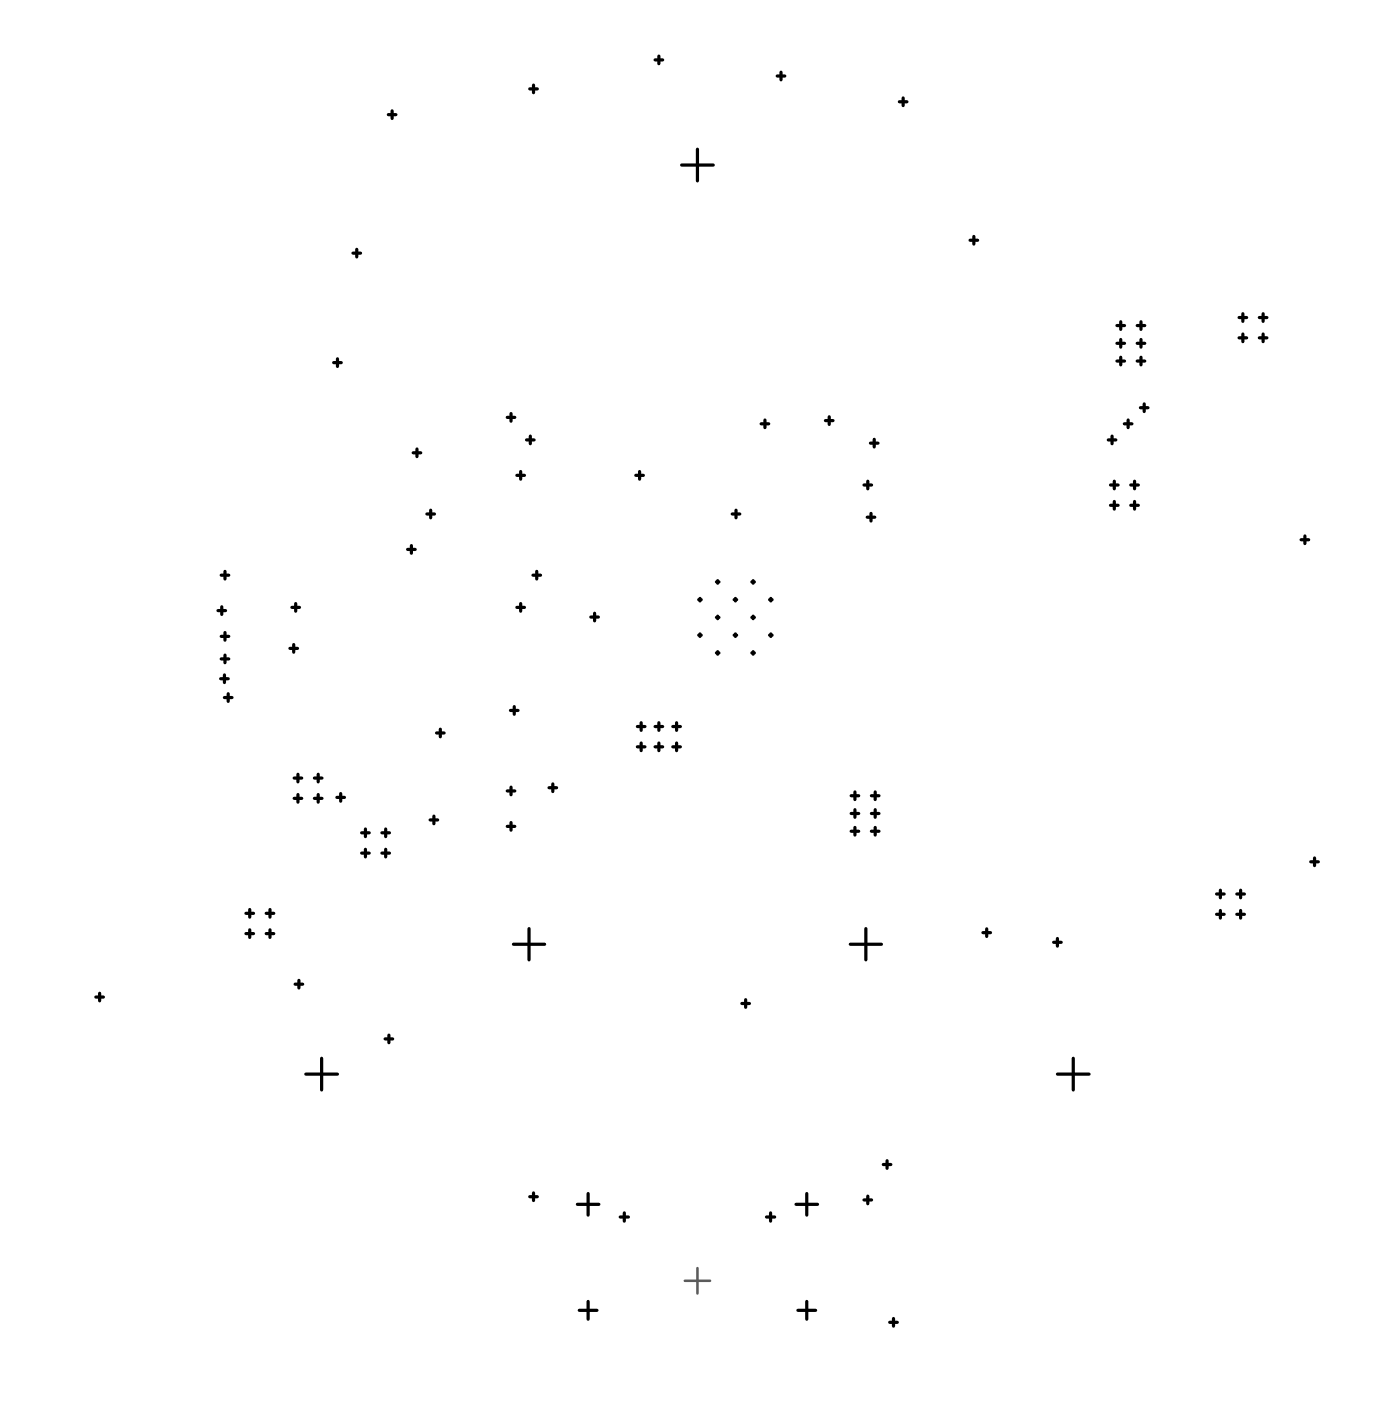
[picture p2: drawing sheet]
<svg xmlns="http://www.w3.org/2000/svg" width="183mm" height="184mm" viewBox="0 0 183 184" stroke-linecap="round" stroke-linejoin="round" font-family="sans-serif">
<path d="M90.1 168.3h3.3M91.7 166.7v3.3" fill="none" stroke="#5a5a5a" stroke-width=".33"/>
<g fill="none" stroke="#000" stroke-width=".42">
<path d="M51.1 15.1h1M51.6 14.6v1M69.7 11.7h1M70.2 11.2v1M86.1 7.9h1M86.6 7.4v1M91.7 19.6v4.2M102.2 10h1M102.7 9.5v1M118.3 13.4h1M118.8 12.9v1M46.4 33.3h1"/>
<path d="M46.9 32.8v1M89.6 21.7h4.2M127.6 31.6h1M128.1 31.1v1M43.9 47.7h1M44.4 47.2v1M54.3 59.5h1M54.8 59v1M66.7 54.9h1M67.2 54.4v1M69.2 57.8h1M69.7 57.3v1"/>
<path d="M100.1 55.7h1M100.6 55.2v1M108.5 55.3h1M109 54.8v1M114.5 58.2h1M115 57.7v1M145.7 57.8h1M146.2 57.3v1M146.9 42.8h1M146.9 45.1h1M146.9 47.5h1M147.4 42.3v1"/>
<path d="M147.4 44.6v1M147.4 47v1M147.9 55.7h.9M148.3 55.2v1M149.5 45.1h1M149.5 47.5h1M149.5 42.8h1M150 53.6h1M150 42.3v1M150 44.6v1M150 47v1M150.5 53.1v1"/>
<path d="M162.9 44.4h1M162.9 41.7h1M163.4 41.2v1M163.4 43.9v1M165.6 44.4h1M165.6 41.7h1M166.1 41.2v1M166.1 43.9v1M29.1 75.6h1M29.2 79.8v1M29.6 75.1v1M38.4 79.8h1"/>
<path d="M38.9 79.3v1M53.6 72.2h1M54.1 71.7v1M56.1 67.6h1M56.6 67.1v1M68 62.5h1M68 79.8h1M68.5 62v1M68.5 79.3v1M70.1 75.6h1M70.6 75.1v1M83.6 62.5h1"/>
<path d="M84.1 62v1M91.9 78.8h.3M92 78.7v.3M94.2 76.5h.3M94.4 76.3v.4M96.3 67.6h1M96.5 78.8h.4M96.7 78.7v.3M96.8 67.1v1M98.9 76.5h.3M99 76.3v.4M101.2 78.8h.3"/>
<path d="M101.4 78.7v.3M113.6 63.8h1M114 68h1M114.1 63.3v1M114.5 67.5v1M146 63.8h1M146 66.4h1M146.5 63.3v1M146.5 65.9v1M148.7 63.8h1M148.7 66.4h1M149.2 63.3v1"/>
<path d="M149.2 65.9v1M171.1 70.9h1M171.6 70.4v1M28.7 80.3h1M29 89.2h1M29.1 83.6h1M29.1 86.6h1M29.5 91.7h1M29.5 88.7v1M29.6 83.1v1M29.6 86.1v1M30 91.2v1"/>
<path d="M38.1 85.2h1M38.6 84.7v1M57.4 96.3h1M57.9 95.8v1M67.1 93.4h1M67.6 92.9v1M77.7 81.1h1M78.2 80.6v1M83.8 98.2h1M83.8 95.5h1M84.3 95v1M84.3 97.7v1"/>
<path d="M86.1 98.2h1M86.1 95.5h1M86.6 95v1M86.6 97.7v1M88.5 98.2h1M88.5 95.5h1M89 95v1M89 97.7v1M91.9 83.5h.3M92 83.3v.4M94.2 85.8h.3M94.2 81.2h.3"/>
<path d="M94.4 81v.3M94.4 85.7v.3M96.5 83.5h.4M96.7 83.3v.4M98.9 85.8h.3M98.9 81.2h.3M99 81v.3M99 85.7v.3M101.2 83.5h.3M101.4 83.3v.4M32.8 119.6v.9M35.5 119.6v.9"/>
<path d="M38.7 102.3h1M38.7 104.9h1M39.2 101.8v1M39.2 104.4v1M41.3 102.3h1M41.3 104.9h1M41.8 101.8v1M41.8 104.4v1M44.3 104.8h1M44.8 104.3v1M47.6 112.1h1M47.6 109.5h1"/>
<path d="M48.1 109v1M48.1 111.6v1M50.2 112.1h1M50.2 109.5h1M50.7 109v1M50.7 111.6v1M56.6 107.8h1M57.1 107.3v1M66.7 104h1M66.7 108.6h1M67.2 103.5v1M67.2 108.1v1"/>
<path d="M72.2 103.5h1M72.7 103v1M111.9 109.3h1M111.9 106.9h1M111.9 104.6h1M112.4 104.1v1M112.4 106.4v1M112.4 108.8v1M114.6 109.3h1M114.6 106.9h1M114.6 104.6h1M115.1 104.1v1"/>
<path d="M115.1 106.4v1M115.1 108.8v1M160 117.5h1M160.5 117v1M160.5 119.7v1M162.6 117.5h1M163.1 117v1M163.1 119.7v1M172.4 113.3h1M172.9 112.8v1M12.6 131.1h1M13.1 130.6v1"/>
<path d="M32.3 122.7h1M32.3 120h1M32.8 122.2v1M35 122.7h1M35 120h1M35.5 122.2v1M38.8 129.4h1M39.3 128.9v1M42.3 139.1v4.2M50.6 136.6h1M51.1 136.1v1M67.5 124.1h4.1"/>
<path d="M69.6 122.1v4.1M97.6 131.9h1M98.1 131.4v1M111.8 124.1h4.1M113.9 122.1v4.1M129.3 122.6h1M129.8 122.1v1M138.6 123.9h1M139.1 123.4v1M141.1 139.1v4.2M160 120.2h1M162.6 120.2h1"/>
<path d="M40.2 141.2h4.2M69.7 157.3h1M70.2 156.8v1M75.9 158.3h2.9M77.3 156.9v2.8M81.6 160h1M82.1 159.4v1.1M100.8 160h1.1M101.3 159.4v1.1M104.7 158.3h2.8M106.1 156.9v2.8M113.6 157.7h1"/>
<path d="M114.1 157.2v1M116.2 153.1h1M116.7 152.6v1M139.1 141.2h4.1M76.2 172.2h2.3M77.3 171.1v2.3M104.9 172.2h2.4M106.1 171.1v2.3M117 173.8h1M117.5 173.3v1"/>
</g>
</svg>
